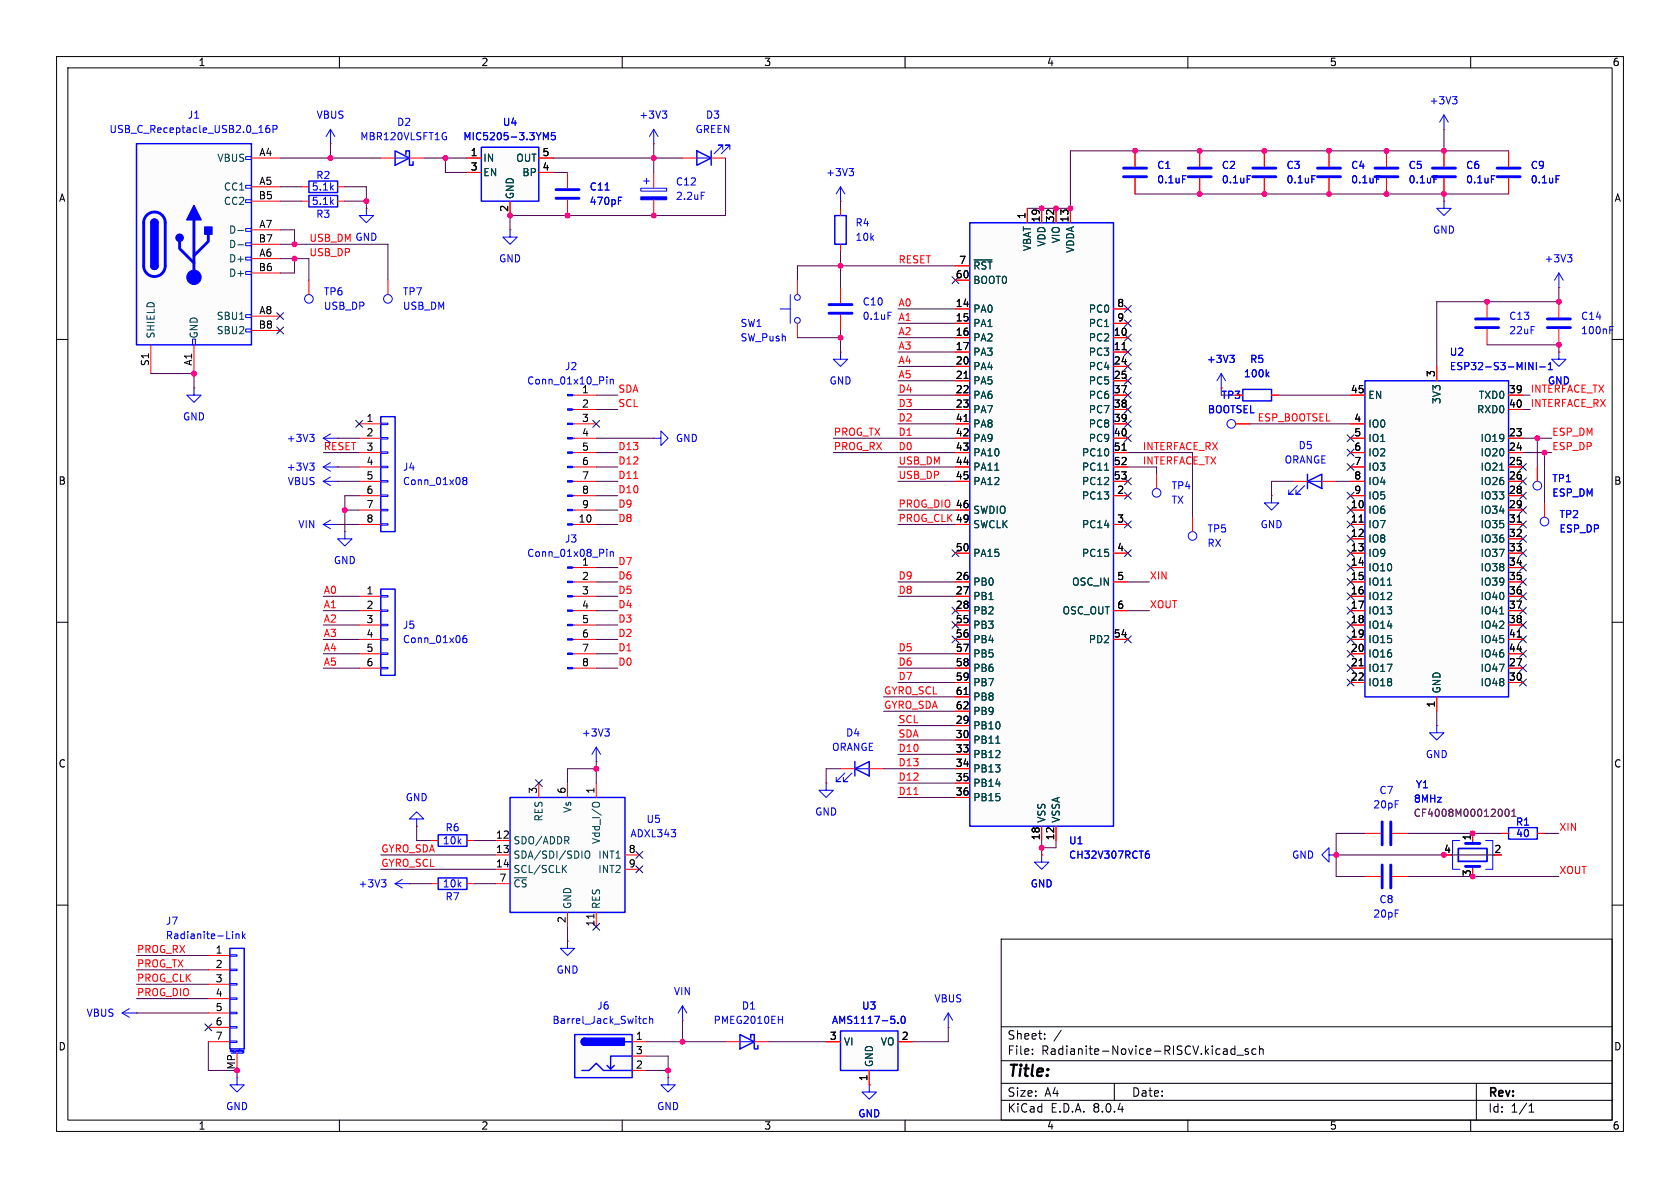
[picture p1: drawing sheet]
<svg xmlns="http://www.w3.org/2000/svg" width="297mm" height="210mm" viewBox="0 0 297 210" stroke-linecap="round" stroke-linejoin="round" font-family="sans-serif">
<defs><g id="words">
<text font-size="2.8" x="178" y="190.9">Title:</text>
<g font-size="2.1">
<text x="178" y="184">Sheet:</text>
<text x="178" y="186.7">File:</text>
<text x="184.1" y="186.7">Radianite-Novice-RISCV.kicad_sch</text>
<text x="178" y="196.9">KiCad</text>
<text x="178" y="194.1">Size:</text>
<text x="184.7" y="194.1">A4</text>
<text x="185.7" y="196.9">E.D.A.</text>
<text x="193.3" y="196.9">8.0.4</text>
<text x="200" y="194.1">Date:</text>
<text x="263" y="194.3">Rev:</text>
<text x="263" y="196.9">Id:</text>
<text x="267.1" y="196.9">1/1</text>
</g>
<g font-size="1.8">
<text x="35" y="11.9">1</text>
<text x="85" y="11.9">2</text>
<text x="135" y="11.9">3</text>
<text x="185" y="11.9">4</text>
<text x="235" y="11.9">5</text>
<text x="285" y="11.9">6</text>
<text x="45.7" y="27.7">A4</text>
<text x="83.1" y="27.7">1</text>
<text x="95.8" y="27.7">5</text>
<text x="10.3" y="35.9">A</text>
<text x="45.6" y="35.3">B5</text>
<text x="45.7" y="32.8">A5</text>
<text x="83.1" y="30.2">3</text>
<text x="95.8" y="30.2">4</text>
<text x="285.3" y="35.9">A</text>
<text x="45.7" y="40.4">A7</text>
<text x="89.9" y="37.5" transform="rotate(-90 89.9 37.5)">2</text>
<text x="181.4" y="38.8" transform="rotate(-90 181.4 38.8)">1</text>
<text x="183.9" y="39.4" transform="rotate(-90 183.9 39.4)">19</text>
<text x="186.4" y="39.4" transform="rotate(-90 186.4 39.4)">32</text>
<text x="189" y="39.4" transform="rotate(-90 189 39.4)">13</text>
<text x="45.6" y="42.9">B7</text>
<text x="45.7" y="45.5">A6</text>
<text x="169.5" y="46.7">7</text>
<text x="45.6" y="48">B6</text>
<text x="168.9" y="49.3">60</text>
<text x="45.6" y="58.2">B8</text>
<text x="45.7" y="55.6">A8</text>
<text x="168.9" y="54.4">14</text>
<text x="168.9" y="56.9">15</text>
<text x="168.9" y="59.4">16</text>
<text x="196.8" y="59.4">10</text>
<text x="197.4" y="54.4">8</text>
<text x="197.4" y="56.9">9</text>
<text x="26.4" y="64.8" transform="rotate(-90 26.4 64.8)">S1</text>
<text x="34" y="64.8" transform="rotate(-90 34 64.8)">A1</text>
<text x="168.9" y="62">17</text>
<text x="168.9" y="64.5">20</text>
<text x="196.8" y="62">11</text>
<text x="196.8" y="64.5">24</text>
<text x="168.9" y="67.1">21</text>
<text x="168.9" y="69.6">22</text>
<text x="196.8" y="67.1">25</text>
<text x="196.8" y="69.6">37</text>
<text x="238.7" y="69.6">45</text>
<text x="253.7" y="66.7" transform="rotate(-90 253.7 66.7)">3</text>
<text x="266.7" y="69.6">39</text>
<text x="64.7" y="74.7">1</text>
<text x="64.7" y="77.2">2</text>
<text x="102.8" y="72.1">2</text>
<text x="102.8" y="74.7">3</text>
<text x="102.8" y="77.2">4</text>
<text x="168.9" y="72.1">23</text>
<text x="168.9" y="74.7">41</text>
<text x="168.9" y="77.2">42</text>
<text x="196.8" y="72.1">38</text>
<text x="196.8" y="74.7">39</text>
<text x="196.8" y="77.2">40</text>
<text x="239.3" y="74.7">4</text>
<text x="239.3" y="77.2">5</text>
<text x="266.7" y="77.2">23</text>
<text x="266.7" y="72.1">40</text>
<text x="64.7" y="79.8">3</text>
<text x="64.7" y="82.3">4</text>
<text x="102.8" y="79.8">5</text>
<text x="102.8" y="82.3">6</text>
<text x="168.9" y="79.8">43</text>
<text x="168.9" y="82.3">44</text>
<text x="196.8" y="79.8">51</text>
<text x="196.8" y="82.3">52</text>
<text x="239.3" y="79.8">6</text>
<text x="239.3" y="82.3">7</text>
<text x="266.7" y="79.8">24</text>
<text x="266.7" y="82.3">25</text>
<text x="10.3" y="85.9">B</text>
<text x="64.7" y="84.8">5</text>
<text x="64.7" y="87.4">6</text>
<text x="64.7" y="89.9">7</text>
<text x="102.8" y="84.8">7</text>
<text x="102.8" y="87.4">8</text>
<text x="102.8" y="89.9">9</text>
<text x="168.9" y="84.8">45</text>
<text x="168.9" y="89.9">46</text>
<text x="196.8" y="84.8">53</text>
<text x="197.4" y="87.4">2</text>
<text x="238.7" y="89.9">10</text>
<text x="239.3" y="84.8">8</text>
<text x="239.3" y="87.4">9</text>
<text x="266.7" y="84.8">26</text>
<text x="266.7" y="87.4">28</text>
<text x="266.7" y="89.9">29</text>
<text x="285.3" y="85.9">B</text>
<text x="64.7" y="92.5">8</text>
<text x="102.2" y="92.5">10</text>
<text x="168.9" y="92.5">49</text>
<text x="197.4" y="92.5">3</text>
<text x="238.7" y="92.5">11</text>
<text x="238.7" y="95">12</text>
<text x="266.7" y="92.5">31</text>
<text x="266.7" y="95">32</text>
<text x="168.9" y="97.5">50</text>
<text x="197.4" y="97.5">4</text>
<text x="238.7" y="97.5">13</text>
<text x="238.7" y="100.1">14</text>
<text x="266.7" y="97.5">33</text>
<text x="266.7" y="100.1">34</text>
<text x="64.7" y="105.2">1</text>
<text x="64.7" y="107.7">2</text>
<text x="102.8" y="102.6">2</text>
<text x="102.8" y="105.2">3</text>
<text x="102.8" y="107.7">4</text>
<text x="168.9" y="102.6">26</text>
<text x="168.9" y="105.2">27</text>
<text x="168.9" y="107.7">28</text>
<text x="197.4" y="102.6">5</text>
<text x="197.4" y="107.7">6</text>
<text x="238.7" y="102.6">15</text>
<text x="238.7" y="105.2">16</text>
<text x="238.7" y="107.7">17</text>
<text x="266.7" y="102.6">35</text>
<text x="266.7" y="105.2">36</text>
<text x="266.7" y="107.7">37</text>
<text x="64.7" y="110.2">3</text>
<text x="64.7" y="112.8">4</text>
<text x="102.8" y="110.2">5</text>
<text x="102.8" y="112.8">6</text>
<text x="168.9" y="110.2">55</text>
<text x="168.9" y="112.8">56</text>
<text x="196.8" y="112.8">54</text>
<text x="238.7" y="110.2">18</text>
<text x="238.7" y="112.8">19</text>
<text x="266.7" y="110.2">38</text>
<text x="266.7" y="112.8">41</text>
<text x="64.7" y="115.3">5</text>
<text x="64.7" y="117.9">6</text>
<text x="102.8" y="115.3">7</text>
<text x="102.8" y="117.9">8</text>
<text x="168.9" y="115.3">57</text>
<text x="168.9" y="117.9">58</text>
<text x="238.7" y="115.3">20</text>
<text x="238.7" y="117.9">21</text>
<text x="266.7" y="117.9">27</text>
<text x="266.7" y="115.3">44</text>
<text x="168.9" y="120.4">59</text>
<text x="168.9" y="122.9">61</text>
<text x="168.9" y="125.5">62</text>
<text x="238.7" y="120.4">22</text>
<text x="253.7" y="125.2" transform="rotate(-90 253.7 125.2)">1</text>
<text x="266.7" y="120.4">30</text>
<text x="168.9" y="128">29</text>
<text x="168.9" y="130.6">30</text>
<text x="10.3" y="135.9">C</text>
<text x="168.9" y="133.1">33</text>
<text x="168.9" y="135.6">34</text>
<text x="285.3" y="135.9">C</text>
<text x="95" y="140.4" transform="rotate(-90 95 140.4)">3</text>
<text x="100.1" y="140.4" transform="rotate(-90 100.1 140.4)">6</text>
<text x="105.2" y="140.4" transform="rotate(-90 105.2 140.4)">1</text>
<text x="168.9" y="138.2">35</text>
<text x="168.9" y="140.7">36</text>
<text x="87.6" y="148.3">12</text>
<text x="183.9" y="148.6" transform="rotate(-90 183.9 148.6)">18</text>
<text x="186.4" y="148.6" transform="rotate(-90 186.4 148.6)">12</text>
<text x="260.1" y="148.7" transform="rotate(-90 260.1 148.7)">1</text>
<text x="87.6" y="150.9">13</text>
<text x="87.6" y="153.4">14</text>
<text x="88.2" y="156">7</text>
<text x="111.1" y="150.9">8</text>
<text x="111.1" y="153.4">9</text>
<text x="255.2" y="150.9">4</text>
<text x="260.1" y="155" transform="rotate(-90 260.1 155)">3</text>
<text x="264.1" y="150.9">2</text>
<text x="100.1" y="163.3" transform="rotate(-90 100.1 163.3)">2</text>
<text x="105.2" y="163.9" transform="rotate(-90 105.2 163.9)">11</text>
<text x="38" y="168.7">1</text>
<text x="38" y="171.2">2</text>
<text x="38" y="173.7">3</text>
<text x="38" y="176.3">4</text>
<text x="38" y="178.8">5</text>
<text x="10.3" y="185.9">D</text>
<text x="38" y="181.4">6</text>
<text x="38" y="183.9">7</text>
<text x="112.3" y="183.9">1</text>
<text x="146.6" y="183.9">3</text>
<text x="159.3" y="183.9">2</text>
<text x="285.3" y="185.9">D</text>
<text x="41.7" y="189.2" transform="rotate(-90 41.7 189.2)">MP</text>
<text x="112.3" y="189">2</text>
<text x="112.3" y="186.4">3</text>
<text x="153.4" y="191.2" transform="rotate(-90 153.4 191.2)">1</text>
<text x="35" y="199.9">1</text>
<text x="85" y="199.9">2</text>
<text x="135" y="199.9">3</text>
<text x="185" y="199.9">4</text>
<text x="235" y="199.9">5</text>
<text x="285" y="199.9">6</text>
</g>
<g font-size="1.8" fill="#00f">
<text x="19.3" y="23.7">USB_C_Receptacle_USB2.0_16P</text>
<text x="33.1" y="21.2">J1</text>
<text x="55.9" y="21.2">VBUS</text>
<text x="70.1" y="22.5">D2</text>
<text x="88.8" y="22.5">U4</text>
<text x="112.9" y="21.2">+3V3</text>
<text x="122.9" y="23.7">GREEN</text>
<text x="124.7" y="21.2">D3</text>
<text x="252.6" y="18.6">+3V3</text>
<text x="63.6" y="25">MBR120VLSFT1G</text>
<text x="81.8" y="25">MIC5205-3.3YM5</text>
<text x="55" y="33.9">5.1k</text>
<text x="55.8" y="31.9">R2</text>
<text x="104.1" y="33.9">C11</text>
<text x="119.4" y="33">C12</text>
<text x="119.4" y="35.5">2.2uF</text>
<text x="145.9" y="31.3">+3V3</text>
<text x="204.5" y="30.1">C1</text>
<text x="204.5" y="32.6">0.1uF</text>
<text x="215.9" y="30.1">C2</text>
<text x="215.9" y="32.6">0.1uF</text>
<text x="227.3" y="30.1">C3</text>
<text x="227.3" y="32.6">0.1uF</text>
<text x="238.8" y="30.1">C4</text>
<text x="238.8" y="32.6">0.1uF</text>
<text x="248.9" y="30.1">C5</text>
<text x="248.9" y="32.6">0.1uF</text>
<text x="259.1" y="30.1">C6</text>
<text x="259.1" y="32.6">0.1uF</text>
<text x="270.5" y="30.1">C9</text>
<text x="270.5" y="32.6">0.1uF</text>
<text x="55" y="36.4">5.1k</text>
<text x="55.8" y="38.7">R3</text>
<text x="104.1" y="36.4">470pF</text>
<text x="151.1" y="40.2">R4</text>
<text x="253.2" y="41.5">GND</text>
<text x="88.1" y="46.6">GND</text>
<text x="151.1" y="42.8">10k</text>
<text x="272.9" y="46.6">+3V3</text>
<text x="57.2" y="52.4">TP6</text>
<text x="71.1" y="52.4">TP7</text>
<text x="57.2" y="55">USB_DP</text>
<text x="71.1" y="55">USB_DM</text>
<text x="130.8" y="58">SW1</text>
<text x="152.4" y="54.2">C10</text>
<text x="152.4" y="56.7">0.1uF</text>
<text x="266.7" y="56.7">C13</text>
<text x="266.7" y="59.3">22uF</text>
<text x="279.4" y="56.7">C14</text>
<text x="279.4" y="59.3">100nF</text>
<text x="99.8" y="65.6">J2</text>
<text x="130.8" y="60.6">SW_Push</text>
<text x="213.3" y="64.4">+3V3</text>
<text x="220.9" y="64.4">R5</text>
<text x="256.2" y="63.1">U2</text>
<text x="256.2" y="65.6">ESP32-S3-MINI-1</text>
<text x="93.1" y="68.2">Conn_01x10_Pin</text>
<text x="102.8" y="69.6">1</text>
<text x="146.6" y="68.2">GND</text>
<text x="215.9" y="70.7">TP3</text>
<text x="219.8" y="66.9">100k</text>
<text x="273.6" y="68.2">GND</text>
<text x="32.3" y="74.5">GND</text>
<text x="213.4" y="73.3">BOOTSEL</text>
<text x="50.6" y="78.3">+3V3</text>
<text x="50.6" y="83.4">+3V3</text>
<text x="71.1" y="83.4">J4</text>
<text x="119.4" y="78.3">GND</text>
<text x="227" y="82.1">ORANGE</text>
<text x="229.5" y="79.6">D5</text>
<text x="50.8" y="86">VBUS</text>
<text x="71.1" y="86">Conn_01x08</text>
<text x="207" y="86.7">TP4</text>
<text x="207" y="89.3">TX</text>
<text x="274.3" y="85.4">TP1</text>
<text x="274.3" y="88">ESP_DM</text>
<text x="52.6" y="93.6">VIN</text>
<text x="213.4" y="94.3">TP5</text>
<text x="222.8" y="93.6">GND</text>
<text x="275.6" y="91.8">TP2</text>
<text x="275.6" y="94.3">ESP_DP</text>
<text x="58.9" y="99.9">GND</text>
<text x="93.1" y="98.7">Conn_01x08_Pin</text>
<text x="99.8" y="96.1">J3</text>
<text x="102.8" y="100.1">1</text>
<text x="213.4" y="96.9">RX</text>
<text x="71.1" y="111.4">J5</text>
<text x="71.1" y="113.9">Conn_01x06</text>
<text x="102.8" y="130.4">+3V3</text>
<text x="149.5" y="130.4">D4</text>
<text x="147" y="132.9">ORANGE</text>
<text x="252" y="134.2">GND</text>
<text x="71.6" y="141.8">GND</text>
<text x="242.7" y="143.1">20pF</text>
<text x="243.8" y="140.6">C7</text>
<text x="249.9" y="142.1">8MHz</text>
<text x="250.2" y="139.5">Y1</text>
<text x="78.2" y="149.5">10k</text>
<text x="78.7" y="147.2">R6</text>
<text x="111.4" y="148.2">ADXL343</text>
<text x="114.2" y="145.7">U5</text>
<text x="144" y="144.4">GND</text>
<text x="188.9" y="149.5">U1</text>
<text x="267.9" y="146.2">R1</text>
<text x="267.9" y="148.2">40</text>
<text x="188.9" y="152">CH32V307RCT6</text>
<text x="228.3" y="152">GND</text>
<text x="63.3" y="157.1">+3V3</text>
<text x="78.2" y="157.1">10k</text>
<text x="78.7" y="159.4">R7</text>
<text x="182.1" y="157.1">GND</text>
<text x="243.8" y="159.9">C8</text>
<text x="29.2" y="163.7">J7</text>
<text x="29.2" y="166.2">Radianite-Link</text>
<text x="242.7" y="162.4">20pF</text>
<text x="98.3" y="172.3">GND</text>
<text x="15.2" y="179.9">VBUS</text>
<text x="105.5" y="178.7">J6</text>
<text x="119" y="176.1">VIN</text>
<text x="131.1" y="178.7">D1</text>
<text x="152.3" y="178.7">U3</text>
<text x="165.1" y="177.4">VBUS</text>
<text x="97.6" y="181.2">Barrel_Jack_Switch</text>
<text x="126.1" y="181.2">PMEG2010EH</text>
<text x="147" y="181.2">AMS1117-5.0</text>
<text x="39.9" y="196.4">GND</text>
<text x="116.1" y="196.4">GND</text>
<text x="151.6" y="197.7">GND</text>
</g>
<g font-size="1.8" fill="#004848">
<text x="38.3" y="28.8">VBUS</text>
<text x="85.3" y="28.8">IN</text>
<text x="91.2" y="28.8">OUT</text>
<text x="39.5" y="33.9">CC1</text>
<text x="85.3" y="31.3">EN</text>
<text x="91" y="35.3" transform="rotate(-90 91 35.3)">GND</text>
<text x="92.3" y="31.3">BP</text>
<text x="39.5" y="36.4">CC2</text>
<text x="40.4" y="41.5">D-</text>
<text x="40.4" y="46.6">D+</text>
<text x="40.4" y="44">D-</text>
<text x="172" y="47.9">~{RST}</text>
<text x="182.5" y="44.5" transform="rotate(-90 182.5 44.5)">VBAT</text>
<text x="185" y="43.7" transform="rotate(-90 185 43.7)">VDD</text>
<text x="187.6" y="43.1" transform="rotate(-90 187.6 43.1)">VIO</text>
<text x="190.1" y="44.8" transform="rotate(-90 190.1 44.8)">VDDA</text>
<text x="40.4" y="49.1">D+</text>
<text x="172" y="50.4">BOOT0</text>
<text x="27.5" y="59.9" transform="rotate(-90 27.5 59.9)">SHIELD</text>
<text x="35.2" y="59.9" transform="rotate(-90 35.2 59.9)">GND</text>
<text x="38.2" y="56.7">SBU1</text>
<text x="38.2" y="59.3">SBU2</text>
<text x="172" y="55.5">PA0</text>
<text x="172" y="58">PA1</text>
<text x="192.4" y="55.5">PC0</text>
<text x="192.4" y="58">PC1</text>
<text x="172" y="60.6">PA2</text>
<text x="172" y="63.1">PA3</text>
<text x="172" y="65.6">PA4</text>
<text x="192.4" y="60.6">PC2</text>
<text x="192.4" y="63.1">PC3</text>
<text x="192.4" y="65.6">PC4</text>
<text x="172" y="68.2">PA5</text>
<text x="172" y="70.7">PA6</text>
<text x="192.4" y="68.2">PC5</text>
<text x="192.4" y="70.7">PC6</text>
<text x="241.8" y="70.7">EN</text>
<text x="254.9" y="71.5" transform="rotate(-90 254.9 71.5)">3V3</text>
<text x="261.3" y="70.7">TXD0</text>
<text x="172" y="73.3">PA7</text>
<text x="172" y="75.8">PA8</text>
<text x="192.4" y="73.3">PC7</text>
<text x="192.4" y="75.8">PC8</text>
<text x="241.8" y="75.8">IO0</text>
<text x="261" y="73.3">RXD0</text>
<text x="172" y="78.3">PA9</text>
<text x="172" y="80.9">PA10</text>
<text x="172" y="83.4">PA11</text>
<text x="191.2" y="80.9">PC10</text>
<text x="191.2" y="83.4">PC11</text>
<text x="192.4" y="78.3">PC9</text>
<text x="241.8" y="78.3">IO1</text>
<text x="241.8" y="80.9">IO2</text>
<text x="241.8" y="83.4">IO3</text>
<text x="261.6" y="78.3">IO19</text>
<text x="261.6" y="80.9">IO20</text>
<text x="261.6" y="83.4">IO21</text>
<text x="172" y="86">PA12</text>
<text x="191.2" y="88.5">PC13</text>
<text x="191.2" y="86">PC12</text>
<text x="241.8" y="86">IO4</text>
<text x="241.8" y="88.5">IO5</text>
<text x="261.6" y="86">IO26</text>
<text x="261.6" y="88.5">IO33</text>
<text x="172" y="91">SWDIO</text>
<text x="172" y="93.6">SWCLK</text>
<text x="191.2" y="93.6">PC14</text>
<text x="241.8" y="91">IO6</text>
<text x="241.8" y="93.6">IO7</text>
<text x="261.6" y="91">IO34</text>
<text x="261.6" y="93.6">IO35</text>
<text x="172" y="98.7">PA15</text>
<text x="191.2" y="98.7">PC15</text>
<text x="241.8" y="96.1">IO8</text>
<text x="241.8" y="98.7">IO9</text>
<text x="241.8" y="101.2">IO10</text>
<text x="261.6" y="96.1">IO36</text>
<text x="261.6" y="98.7">IO37</text>
<text x="261.6" y="101.2">IO38</text>
<text x="172" y="103.7">PB0</text>
<text x="172" y="106.3">PB1</text>
<text x="189.4" y="103.7">OSC_IN</text>
<text x="241.8" y="103.7">IO11</text>
<text x="241.8" y="106.3">IO12</text>
<text x="261.6" y="103.7">IO39</text>
<text x="261.6" y="106.3">IO40</text>
<text x="172" y="108.8">PB2</text>
<text x="172" y="111.4">PB3</text>
<text x="172" y="113.9">PB4</text>
<text x="187.7" y="108.8">OSC_OUT</text>
<text x="192.4" y="113.9">PD2</text>
<text x="241.8" y="108.8">IO13</text>
<text x="241.8" y="111.4">IO14</text>
<text x="241.8" y="113.9">IO15</text>
<text x="261.6" y="108.8">IO41</text>
<text x="261.6" y="111.4">IO42</text>
<text x="261.6" y="113.9">IO45</text>
<text x="172" y="116.4">PB5</text>
<text x="172" y="119">PB6</text>
<text x="241.8" y="116.4">IO16</text>
<text x="241.8" y="119">IO17</text>
<text x="261.6" y="119">IO47</text>
<text x="261.6" y="116.4">IO46</text>
<text x="172" y="121.5">PB7</text>
<text x="172" y="124.1">PB8</text>
<text x="241.8" y="121.5">IO18</text>
<text x="254.9" y="122.7" transform="rotate(-90 254.9 122.7)">GND</text>
<text x="261.6" y="121.5">IO48</text>
<text x="172" y="129.1">PB10</text>
<text x="172" y="131.7">PB11</text>
<text x="172" y="126.6">PB9</text>
<text x="172" y="134.2">PB12</text>
<text x="172" y="136.8">PB13</text>
<text x="101.2" y="143.8" transform="rotate(-90 101.2 143.8)">Vs</text>
<text x="172" y="139.3">PB14</text>
<text x="172" y="141.8">PB15</text>
<text x="90.7" y="149.5">SDO/ADDR</text>
<text x="96.1" y="145.3" transform="rotate(-90 96.1 145.3)">RES</text>
<text x="106.3" y="149.3" transform="rotate(-90 106.3 149.3)">Vdd_I/O</text>
<text x="185" y="145.5" transform="rotate(-90 185 145.5)">VSS</text>
<text x="187.6" y="145.5" transform="rotate(-90 187.6 145.5)">VSSA</text>
<text x="90.7" y="152">SDA/SDI/SDIO</text>
<text x="90.7" y="154.5">SCL/SCLK</text>
<text x="105.7" y="152">INT1</text>
<text x="105.7" y="154.5">INT2</text>
<text x="90.7" y="157.1">~{CS}</text>
<text x="101.2" y="160.8" transform="rotate(-90 101.2 160.8)">GND</text>
<text x="106.3" y="160.8" transform="rotate(-90 106.3 160.8)">RES</text>
<text x="149.1" y="185">VI</text>
<text x="155.6" y="185">VO</text>
<text x="154.5" y="188.7" transform="rotate(-90 154.5 188.7)">GND</text>
</g>
<g font-size="1.8" fill="#f00">
<text x="54.6" y="42.8">USB_DM GND</text>
<text x="54.6" y="45.4">USB_DP</text>
<text x="158.7" y="46.6">RESET</text>
<text x="158.7" y="54.3">A0</text>
<text x="158.7" y="56.8">A1</text>
<text x="158.7" y="59.3">A2</text>
<text x="158.7" y="64.4">A4</text>
<text x="158.7" y="61.9">A3</text>
<text x="109.2" y="69.5">SDA</text>
<text x="158.7" y="69.5">D4</text>
<text x="158.7" y="67">A5</text>
<text x="270.5" y="69.5">INTERFACE_TX</text>
<text x="109.2" y="72">SCL</text>
<text x="147.3" y="77.1">PROG_TX</text>
<text x="158.7" y="77.1">D1</text>
<text x="158.7" y="74.6">D2</text>
<text x="158.7" y="72">D3</text>
<text x="222.2" y="74.6">ESP_BOOTSEL</text>
<text x="270.5" y="72">INTERFACE_RX</text>
<text x="274.3" y="77.1">ESP_DM</text>
<text x="57.1" y="79.7">RESET</text>
<text x="109.2" y="79.7">D13</text>
<text x="109.2" y="82.2">D12</text>
<text x="147.3" y="79.7">PROG_RX</text>
<text x="158.7" y="79.7">D0</text>
<text x="158.7" y="82.2">USB_DM</text>
<text x="201.9" y="82.2">INTERFACE_TX</text>
<text x="201.9" y="79.7">INTERFACE_RX</text>
<text x="274.3" y="79.7">ESP_DP</text>
<text x="109.2" y="84.7">D11</text>
<text x="109.2" y="89.8">D9</text>
<text x="109.2" y="87.3">D10</text>
<text x="158.7" y="89.8">PROG_DIO 46</text>
<text x="158.7" y="84.7">USB_DP</text>
<text x="109.2" y="92.4">D8</text>
<text x="158.7" y="92.4">PROG_CLK 49</text>
<text x="109.2" y="100">D7</text>
<text x="57.1" y="107.6">A1</text>
<text x="57.1" y="105.1">A0</text>
<text x="109.2" y="102.5">D6</text>
<text x="109.2" y="107.6">D4</text>
<text x="109.2" y="105.1">D5</text>
<text x="158.7" y="105.1">D8</text>
<text x="158.7" y="102.5">D9</text>
<text x="203.2" y="102.5">XIN</text>
<text x="203.2" y="107.6">XOUT</text>
<text x="57.1" y="112.7">A3</text>
<text x="57.1" y="110.1">A2</text>
<text x="109.2" y="112.7">D2</text>
<text x="109.2" y="110.1">D3</text>
<text x="57.1" y="117.8">A5</text>
<text x="57.1" y="115.2">A4</text>
<text x="109.2" y="115.2">D1</text>
<text x="109.2" y="117.8">D0</text>
<text x="158.7" y="117.8">D6</text>
<text x="158.7" y="115.2">D5</text>
<text x="156.2" y="125.4">GYRO_SDA</text>
<text x="156.2" y="122.8">GYRO_SCL</text>
<text x="158.7" y="120.3">D7</text>
<text x="158.7" y="130.5">SDA</text>
<text x="158.7" y="127.9">SCL</text>
<text x="158.7" y="135.5">D13</text>
<text x="158.7" y="133">D10</text>
<text x="158.7" y="140.6">D11</text>
<text x="158.7" y="138.1">D12</text>
<text x="275.6" y="147">XIN</text>
<text x="67.3" y="153.3">GYRO_SCL</text>
<text x="67.3" y="150.8">GYRO_SDA</text>
<text x="275.6" y="154.6">XOUT</text>
<text x="24.1" y="168.6">PROG_RX</text>
<text x="24.1" y="171.1">PROG_TX</text>
<text x="24.1" y="173.6">PROG_CLK</text>
<text x="24.1" y="176.2">PROG_DIO</text>
</g>
<text font-size="1.8" fill="#840084" x="249.8" y="144.6">CF4008M00012001</text>
<text font-size=".5" fill="#00f" x="40.4" y="186.2">Mounting</text>
</g></defs>
<g fill="none" stroke="#000" stroke-width=".18">
<path d="M10 10h277v190h-277zM12 12h273v186h-273zM60 10v2M110 10v2M160 10v2M210 10v2M260 10v2M10 60h2M285 60h2M10 110h2M285 110h2M10 160h2"/>
<path d="M285 160h2M177 166h108v32h-108zM60 198v2M110 198v2M160 198v2M177 194.5h108M177 191.5h108M177 187.5h108M177 181.5h108M182.5 186.3v.1M182.5 185.5v.1M184.7 183.6v.1"/>
<path d="M184.7 182.8v.1M187.6 182.1l-1.3 2M197 191.5v3M210 198v2M218.3 184.9v1.5M218.3 185.5l-.4-.1-.3 .3v.4l.1 .2h.6M218.7 186.5h1.1M220.7 185.5l-.4-.1-.2 .2 .1 .2 .5 .2v.3h-.6M222 185.5l-.4-.1-.3 .3v.4l.2 .2h.5M222.7 185.5l.2-.1 .3 .1 .1 .9M222.7 184.9v1.5M260 198v2"/>
<path d="M261 191.5v6.5M270.3 196.6h.9M270.3 195.5l.4-.4v1.5"/>
</g>
<path d="M260.9 57.9h4M260.9 56.4h4" fill="none" stroke="#00f" stroke-width=".51"/>
<path d="M67.3 27.9h2.5M72.4 27.9h2.5M262.9 53.3v2.8M262.9 58.2v2.8" fill="none" stroke="#f00" stroke-width=".18"/>
<path d="M69.8 27.9h2.6M78.7 24.2h.2v.4l-.2 .1M78.8 23.4l.1 .1" fill="none" stroke="#00f" stroke-width=".18"/>
<path d="M69.8 26.7l2.6 1.2-2.6 1.3zM71.8 27.3v-.6h.6v2.5h.6v-.6" fill="none" stroke="#00f" stroke-width=".25"/>
<path d="M40.6 167.6h2.6v17.8h-2.6z" fill="#fcfcfc"/>
<g fill="none" stroke="#00f" stroke-width=".18">
<path d="M117.1 19.6h.8l-.5 .5M58.4 22.9l-.7 1.2M58.4 22.9v2.5M58.4 22.9l.8 1.2M113.3 33.3h4.6v.5h-4.6zM113.8 32h1M114.3 31.5v1M115.6 22.9l-.8 1.2M115.6 22.9v2.5M115.6 22.9l.7 1.2M117.6 20.1l.3 .3v.3l-.3 .2M123.2 27.9h2.5"/>
<path d="M124 34h.6M127.8 26.4v-.7h-.8h.8l-1.6 1.5M129 26.4v-.7h-.7h.7l-1.5 1.5M215.9 66l-.8 1.3M215.9 66v2.6M215.9 66l.8 1.3M217.4 62.8h.8l-.4 .5M218 63.3l.2 .2v.3l-.2 .3M224 66.1l.3 .5M224.3 65.8l-.4 .5M107.3 97.1v.1M107.3 97.5v.9"/>
<path d="M107.9 97.5v.9M107.9 97.6l.2-.1 .3 .1v.8M101.2 118.1h.4M101.2 115.6h.4M101.2 113h.4M101.2 110.5h.4M101.2 108h.4M101.2 105.4h.4M101.2 102.9h.4M101.2 100.3h.4M105.4 132.1l-.8 1.3M105.4 132.1v2.5"/>
<path d="M105.4 132.1l.8 1.3M106.9 128.8h.8l-.4 .5M107.5 129.3l.2 .3v.3l-.2 .2M149.4 136.7l-1.6 1.5h.8h-.8v-.8M150.6 136.7l-1.5 1.5h.8h-.8v-.8M151.1 135.9h2.6M254 128.3v1.2h1.3l-1.3 1.3-1.3-1.3h1.3M256.5 151.1h.3M258.1 148.6h-1.3v5.1h1.3M260.3 153.2v.5M262.6 148.6h1.3v5.1h-1.3M40.6 178.9h1.3v.3h-1.3z"/>
<path d="M40.6 176.4h1.3v.3h-1.3zM40.6 173.9h1.3v.2h-1.3zM40.6 171.3h1.3v.3h-1.3zM40.6 168.8h1.3v.2h-1.3zM41.1 164.7v.1M41.7 165.1v.8M41.7 165.2l.2-.1h.3l.1 .8M42.9 164.7v1.2M43 165.4l.4 .5M43.4 165.1l-.5 .5M40.6 184h1.3v.3h-1.3zM40.6 181.5h1.3v.2h-1.3z"/>
<path d="M40.7 186v-.4l.1 .3 .2-.3v.4M40.9 186.2h2M42.2 185.6v.3M42.4 185.6h.1M43.1 186l-.2-.1 .1-.2h.1v.3l-.2 .1"/>
<circle cx="217.7" cy="74.9" r=".76"/>
<circle cx="204.5" cy="87.1" r=".76"/>
<circle cx="271.8" cy="85.9" r=".76"/>
<circle cx="273.1" cy="92.2" r=".76"/>
</g>
<path d="M123.2 26.7l2.5 1.2-2.5 1.3zM125.7 26.7v2.5M219.7 68.8h5.1v2.1h-5.1zM151.1 135.9l2.6-1.3v2.6zM151.1 134.6v2.6M40.6 167.6h2.6v17.8h-2.6z" fill="none" stroke="#00f" stroke-width=".25"/>
<g fill="none" stroke="#f00" stroke-width=".18">
<path d="M58.4 25.4h.1M115.6 25.4h.1M115.6 30.5v2.8M115.6 35.3v2.8M120.6 27.9h2.6M125.7 27.9h2.6M215.9 68.6h.1M218.4 74.9h2.6M218.4 69.9h1.3M224.8 69.9h1.3M204.5 83.8v2.6M271.8 82.6v2.5"/>
<path d="M273 88.9v2.5M101.6 100.3h3.8M101.6 102.9h3.8M101.6 105.4h3.8M101.6 108h3.8M101.6 110.5h3.8M101.6 113h3.8M101.6 115.6h3.8M101.6 118.1h3.8M105.4 134.6h.1M148.6 135.9h2.5M153.7 135.9h2.5"/>
<path d="M254 128.3h.1M260.3 147.3v1.3M36.8 168.9h3.8M36.8 171.5h3.8M36.8 174h3.8M36.8 176.5h3.8M36.8 179.1h3.8M36.8 181.6h3.8M36.8 184.2h3.8M41.9 186.2v3"/>
</g>
<g fill="#00f" stroke="#00f" stroke-width=".18">
<path d="M113.3 34.8h4.6v.5h-4.6z"/>
<path d="M100.3 118h.9v.2h-.9z"/>
<path d="M100.3 115.4h.9v.3h-.9z"/>
<path d="M100.3 112.9h.9v.3h-.9z"/>
<path d="M100.3 110.4h.9v.2h-.9z"/>
<path d="M100.3 107.8h.9v.3h-.9z"/>
<path d="M100.3 105.3h.9v.2h-.9z"/>
<path d="M100.3 102.7h.9v.3h-.9z"/>
<path d="M100.3 100.2h.9v.3h-.9z"/>
</g>
<path d="M257.8 150h5.1v2.3h-5.1z" fill="none" stroke="#00f" stroke-width=".3"/>
<path d="M259.1 149.1h2.5M259.1 153.2h2.5" fill="none" stroke="#00f" stroke-width=".51"/>
<path d="M266.2 143.1l.2-.1a.68 .68 0 0 1 .4 .7 .68 .68 0 0 1-.4 .6 .85 .85 0 0 1-.2-1.2zM267.3 144.3h.7M267.3 143.4l.3-.4v1.3" fill="none" stroke="#840084" stroke-width=".18"/>
<path d="M67.3 104.1h2.5v15.3h-2.5z" fill="#fcfcfc"/>
<path d="M67.3 118h1.3v.2h-1.3zM67.3 115.4h1.3v.3h-1.3zM67.3 112.9h1.3v.3h-1.3zM67.3 110.4h1.3v.2h-1.3zM67.3 107.8h1.3v.3h-1.3zM67.3 105.3h1.3v.2h-1.3zM82.4 112.3l-.3 .1a.86 .86 0 0 0 0 1.2l.4-.1v-.4l-.2-.3-.4 .1-.1 .2M67.4 155.5h.8l-.4 .5M68 156l.2 .2v.3l-.2 .3M69.8 156.2l1.3 .8M69.8 156.2h2.6M71.1 155.4l-1.3 .8" fill="none" stroke="#00f" stroke-width=".18"/>
<path d="M67.3 104.1h2.5v15.3h-2.5z" fill="none" stroke="#00f" stroke-width=".25"/>
<path d="M63.5 105.4h3.8M63.5 108h3.8M63.5 110.5h3.8M63.5 113h3.8M63.5 115.6h3.8M63.5 118.1h3.8M72.4 156.2h.1" fill="none" stroke="#f00" stroke-width=".18"/>
<path d="M24.1 25.4h20.3v35.6h-20.3z" fill="#fcfcfc"/>
<g fill="none" stroke="#00f" stroke-width=".18">
<path d="M43.4 35.3h1v.5h-1zM43.4 32.8h1v.5h-1zM43.4 27.7h1v.5h-1zM47.6 22.2h-.4a.86 .86 0 0 0 0 1.2l.5-.1v-.4l-.2-.2h-.4l-.1 .2M48.3 22.8h.6l.1-.2-.1-.3-.6-.1v1.2M64.8 36.8v1.3h1.2l-1.2 1.3-1.3-1.3h1.3M34 59.9h.5v1.1h-.5zM43.4 58.2h1v.5h-1zM43.4 55.6h1v.5h-1zM43.4 48h1v.5h-1zM43.4 45.5h1v.5h-1zM43.4 42.9h1v.5h-1z"/>
<path d="M43.4 40.4h1v.5h-1zM157 55.2h.6M34.3 68.6v1.3h1.3l-1.3 1.2-1.3-1.2h1.3M54.7 76.8h.8l-.4 .5M55.3 77.3l.2 .2v.3l-.2 .2M57.1 77.5l1.3 .7M57.1 77.5h2.6M58.4 76.7l-1.3 .8M101.2 77.5h.4M101.2 74.9h.4M101.2 72.4h.4M101.2 69.9h.4"/>
<path d="M107.3 66.6v.1M107.3 67v.9M107.9 67v.9M107.9 67.2l.2-.2 .3 .1v.8M275.6 62.2v1.3h1.3l-1.3 1.3-1.3-1.3h1.3M54.7 81.9h.8l-.4 .4M55.3 82.3l.2 .3v.3l-.2 .2M57.1 85.1h2.6M57.1 85.1l1.3 .8M57.1 82.6l1.3 .7M57.1 82.6h2.6M58.4 84.3l-1.3 .8"/>
<path d="M58.4 81.8l-1.3 .8M101.2 85.1h.4M101.2 82.6h.4M101.2 92.7h.4M101.2 90.2h.4M101.2 87.6h.4M101.2 80h.4M224.8 87.6v1.3h1.3l-1.3 1.3-1.3-1.3h1.3M229.4 85.9l-1.6 1.5h.8h-.8v-.8M230.6 85.9l-1.5 1.5h.8h-.8v-.8M231.1 85.1h2.6M234.9 151.1v-1.2l-1.2 1.2 1.2 1.3v-1.3h1.3"/>
<circle cx="54.6" cy="52.8" r=".76"/>
<circle cx="68.6" cy="52.8" r=".76"/>
<circle cx="210.8" cy="94.7" r=".76"/>
</g>
<path d="M24.1 25.4h20.3v35.6h-20.3zM26.7 39.4a.64 .64 0 0 1 .6-.7 .64 .64 0 0 1 .6 .7M54.6 34.5h5.1v2.1h-5.1zM54.6 32h5.1v2h-5.1zM147.6 38.1h2v5.1h-2zM26.7 47a.64 .64 0 0 0 .6 .6 .64 .64 0 0 0 .6-.6M231.1 85.1l2.6-1.3v2.6zM231.1 83.8v2.6M266.7 146.3h5.1v2h-5.1z" fill="none" stroke="#00f" stroke-width=".25"/>
<path d="M26 38a1.9 1.9 0 0 1 2-.4 1.9 1.9 0 0 1 1.2 1.8v7.6a1.91 1.91 0 0 1-1.9 1.9 1.91 1.91 0 0 1-1.9-1.9v-7.8l.2-.6zM34.3 38.9v10.1M31.7 42.7v1.2l2.6 2.6M36.8 41.4v1.3l-2.5 2.5M146.6 55.4h4M146.6 53.8h4" fill="none" stroke="#00f" stroke-width=".51"/>
<g fill="#00f" stroke="#00f" stroke-width=".25">
<path d="M26.7 47h1.2a.64 .64 0 0 1-.6 .6 .64 .64 0 0 1-.6-.6z"/>
<path d="M26.7 39.4h1.2v7.6h-1.2z"/>
<path d="M26.9 38.9a.64 .64 0 0 1 .6-.1 .64 .64 0 0 1 .4 .6h-1.2z"/>
<path d="M34.3 36.3l1.3 2.6h-2.6z"/>
<path d="M36.2 40.1h1.3v1.3h-1.3z"/>
<circle cx="31.7" cy="42" r=".63"/>
</g>
<g fill="#00f" stroke="#00f" stroke-width=".18">
<path d="M100.3 92.6h.9v.2h-.9z"/>
<path d="M100.3 90h.9v.3h-.9z"/>
<path d="M100.3 87.5h.9v.3h-.9z"/>
<path d="M100.3 85h.9v.2h-.9z"/>
<path d="M100.3 82.4h.9v.3h-.9z"/>
<path d="M100.3 79.9h.9v.2h-.9z"/>
<path d="M100.3 77.3h.9v.3h-.9z"/>
<path d="M100.3 74.8h.9v.3h-.9z"/>
<path d="M100.3 72.3h.9v.2h-.9z"/>
<path d="M100.3 69.7h.9v.3h-.9z"/>
<circle cx="34.3" cy="49" r="1.27"/>
</g>
<g fill="none" stroke="#f00" stroke-width=".18">
<path d="M44.4 27.9h5.1M44.4 33h5.1M44.4 35.6h5.1M53.3 33h1.3M53.3 35.6h1.3M59.7 33h1.3M59.7 35.6h1.3M64.8 36.8h.1M148.6 36.8v1.3M44.4 45.7h5.1M44.4 40.6h5.1M44.4 55.9h5.1"/>
<path d="M44.4 48.3h5.1M44.4 43.2h5.1M44.4 58.4h5.1M54.6 49.5v2.6M68.6 49.5v2.6M148.6 43.2v1.3M148.6 50.8v2.8M148.6 55.6v2.8M26.7 61v5M34.3 68.6h.1M34.3 61v5M59.7 77.5h.1"/>
<path d="M101.6 69.9h3.8M101.6 72.4h3.8M101.6 74.9h3.8M101.6 77.5h3.8M275.6 62.2h.1M59.7 85.1h.1M59.7 82.6h.1M101.6 85.1h3.8M101.6 92.7h3.8M101.6 80h3.8M101.6 82.6h3.8M101.6 87.6h3.8"/>
<path d="M101.6 90.2h3.8M210.8 91.4v2.6M224.8 87.6h.1M228.6 85.1h2.5M233.7 85.1h2.5M236.2 151.1h.1M265.4 147.3h1.3M271.8 147.3h1.2"/>
</g>
<path d="M42.1 40.7h.9M42.1 43.3h.9" fill="none" stroke="#004848" stroke-width=".18"/>
<path d="M241.3 67.3h25.4v55.9h-25.4z" fill="#fcfcfc"/>
<path d="M241.3 67.3h25.4v55.9h-25.4z" fill="none" stroke="#00f" stroke-width=".25"/>
<g fill="none" stroke="#f00" stroke-width=".18">
<path d="M100.3 30.5v2.8M100.3 35.3v2.8M238.8 77.5h2.5M238.8 69.9h2.5M238.8 74.9h2.5M254 64.8v2.5M266.7 77.5h2.5M266.7 69.9h2.5M266.7 72.4h2.5M59.7 92.7h.1M238.8 90.2h2.5M238.8 92.7h2.5"/>
<path d="M238.8 95.3h2.5M238.8 97.8h2.5M238.8 80h2.5M238.8 82.6h2.5M238.8 85.1h2.5M238.8 87.6h2.5M266.7 90.2h2.5M266.7 92.7h2.5M266.7 95.3h2.5M266.7 97.8h2.5M266.7 80h2.5M266.7 82.6h2.5"/>
<path d="M266.7 85.1h2.5M266.7 87.6h2.5M238.8 100.3h2.5M238.8 102.9h2.5M238.8 105.4h2.5M238.8 108h2.5M238.8 110.5h2.5M238.8 113h2.5M238.8 115.6h2.5M238.8 118.1h2.5M266.7 100.3h2.5M266.7 102.9h2.5"/>
<path d="M266.7 105.4h2.5M266.7 108h2.5M266.7 110.5h2.5M266.7 113h2.5M266.7 115.6h2.5M266.7 118.1h2.5M238.8 120.7h2.5M254 123.2v2.5M266.7 120.7h2.5"/>
</g>
<path d="M240.3 92.3h.7M268.2 92.3h.7M240.3 117.7h.7M268.2 112.6h.7" fill="none" stroke="#000" stroke-width=".18"/>
<path d="M265.1 83.1h.7M245.3 103.4h.7M265.1 108.5h.7" fill="none" stroke="#004848" stroke-width=".18"/>
<path d="M107 33.6h.7M109.3 35.5h.5M109.3 34.9h.6M270.3 64.1l.7 1.2v-1.2M271.6 64.1v1.2M272.2 64.9h1M273.7 65.3h.7M273.7 64.4l.4-.3v1.2M57.1 92.7l1.3 .8M57.1 92.7h2.6M58.4 91.9l-1.3 .8" fill="none" stroke="#00f" stroke-width=".18"/>
<path d="M98.3 35.1h4.1M98.3 33.5h4.1" fill="none" stroke="#00f" stroke-width=".51"/>
<path d="M85.1 26h10.1v9.6h-10.1z" fill="#fcfcfc"/>
<path d="M85.1 26h10.1v9.6h-10.1z" fill="none" stroke="#00f" stroke-width=".25"/>
<path d="M82.5 27.9h2.6M82.5 30.5h2.6M90.2 35.6v2.5M95.2 27.9h2.6M95.2 30.5h2.6M90.2 40.6h.1" fill="none" stroke="#f00" stroke-width=".18"/>
<path d="M96.1 23.4l.4 .9 .4-.9v1.3M98.1 23.4h-.6v.6l.1-.1 .5 .1 .1 .2-.1 .4-.2 .1-.4-.1M90.2 40.6v1.3h1.2l-1.2 1.3-1.3-1.3h1.3" fill="none" stroke="#00f" stroke-width=".18"/>
<path d="M67.3 73.7h2.5v20.3h-2.5z" fill="#fcfcfc"/>
<g fill="none" stroke="#00f" stroke-width=".18">
<path d="M148.6 33l-.8 1.3M148.6 33v2.6M148.6 33l.8 1.3M150.1 29.8h.8l-.4 .5M150.6 30.3l.3 .2v.3l-.3 .3M137.9 54.6h1.8M139.7 52.1v5.1M67.3 79.9h1.3v.2h-1.3zM67.3 77.3h1.3v.3h-1.3zM67.3 74.8h1.3v.3h-1.3zM115.6 77.5h1.2v-1.3l1.3 1.3-1.3 1.2v-1.2M61 94v1.3h1.2l-1.2 1.2-1.3-1.2h1.3"/>
<path d="M67.3 92.6h1.3v.2h-1.3zM67.3 90h1.3v.3h-1.3zM67.3 87.5h1.3v.3h-1.3zM67.3 85h1.3v.2h-1.3zM67.3 82.4h1.3v.3h-1.3zM82.1 84.9l-.3-.2 .3-.3h.2l.2 .2-.2 .3M82.1 84.9l-.3 .3 .1 .3 .2 .2h.2l.2-.3v-.2l-.2-.3M82.1 84.9h.2M184.1 151.1v1.3h1.3l-1.3 1.3-1.2-1.3h1.2"/>
<circle cx="141" cy="56.6" r=".51"/>
<circle cx="141" cy="52.6" r=".51"/>
</g>
<path d="M67.3 73.7h2.5v20.3h-2.5z" fill="none" stroke="#00f" stroke-width=".25"/>
<g fill="none" stroke="#f00" stroke-width=".18">
<path d="M148.6 35.6h.1M141 49.5v2.6M141 57.2v2.5M63.5 74.9h3.8M63.5 77.5h3.8M115.6 77.5h.1M61 94h.1M63.5 80h3.8M63.5 82.6h3.8M63.5 85.1h3.8M63.5 87.6h3.8M63.5 90.2h3.8"/>
<path d="M63.5 92.7h3.8M184.1 151.1h.1M241.3 154.9h2.8M241.3 147.3h2.8M246.1 154.9h2.8M246.1 147.3h2.8"/>
</g>
<path d="M244.3 145.3v4.1M244.3 152.9v4.1M245.9 145.3v4.1M245.9 152.9v4.1" fill="none" stroke="#00f" stroke-width=".51"/>
<path d="M90.2 141h20.3v20.3h-20.3z" fill="#fcfcfc"/>
<path d="M90.2 141h20.3v20.3h-20.3z" fill="none" stroke="#00f" stroke-width=".25"/>
<path d="M95.2 138.4v2.6M100.3 138.4v2.6M105.4 138.4v2.6M87.6 148.6h2.6M87.6 151.1h2.6M87.6 153.7h2.6M87.6 156.2h2.6M110.5 151.1h2.5M110.5 153.7h2.5M100.3 161.3v2.5M105.4 161.3v2.5M118.1 190.5h.1" fill="none" stroke="#f00" stroke-width=".18"/>
<path d="M99.6 153.5l.6 .7M100.2 148.6l.4 .6M100.2 153l-.8 .7M100.5 148v.4M103.5 150.6l.2-.2a.43 .43 0 0 1 .6 .5v.4a.42 .42 0 0 1-.5 .4 .42 .42 0 0 1-.4-.4zM104.7 142.4a.43 .43 0 0 1 .4-.6h.5a.43 .43 0 0 1 .4 .6" fill="none" stroke="#004848" stroke-width=".18"/>
<path d="M105 161.6v.7" fill="none" stroke="#000" stroke-width=".18"/>
<path d="M118.1 190.5v1.3h1.3l-1.3 1.2-1.3-1.2h1.3" fill="none" stroke="#00f" stroke-width=".18"/>
<path d="M101.6 182.9h10.2v7.6h-10.2z" fill="#fcfcfc"/>
<path d="M101.6 182.9h10.2v7.6h-10.2zM102.9 189.2h1.2l1.3-1.2 1.3 1.2h5.1M103.4 183.5a.64 .64 0 0 0-.7 .7 .64 .64 0 0 0 .7 .6M108.6 188.3l-.7 .7M110.5 184.2h1.3M111.8 186.7h-3.9v2.3l-.6-.7" fill="none" stroke="#00f" stroke-width=".25"/>
<g fill="#00f" stroke="#00f" stroke-width=".25">
<path d="M102.9 183.7l.5-.2v1.3a.63 .63 0 0 1-.6-.4 .63 .63 0 0 1 .1-.7z"/>
<path d="M103.4 183.5h7v1.3h-7z"/>
</g>
<g fill="none" stroke="#f00" stroke-width=".18">
<path d="M200.7 26.7v2.8M200.7 31.5v2.8M212.1 26.7v2.8M212.1 31.5v2.8M223.5 26.7v2.8M223.5 31.5v2.8M255.3 35.6h.1M255.3 26.7v2.8M255.3 31.5v2.8M266.7 26.7v2.8M266.7 31.5v2.8M275.6 53.3v2.8"/>
<path d="M275.6 58.2v2.8M148.6 62.2h.1M146 138.4h.1M100.3 166.4h.1M111.8 184.2h2.5M111.8 189.2h2.5M111.8 186.7h2.5"/>
</g>
<g fill="none" stroke="#00f" stroke-width=".18">
<path d="M209.1 31.1h.6M220.5 31.1h.6M231.9 31.1h.6M255.3 35.6v1.2h1.2l-1.2 1.3-1.3-1.3h1.3M263.7 31.1h.6M275.1 31.1h.6M284.6 58.3h.4M284.6 57.7h.6M148.6 62.2v1.3h1.3l-1.3 1.3-1.3-1.3h1.3M146 138.4v1.3h1.3l-1.3 1.3-1.2-1.3h1.2M100.3 166.4v1.2h1.3l-1.3 1.3-1.2-1.3h1.2M114.8 179.6v1.3"/>
<path d="M114.3 180.1h-.4l-.2 .2 .1 .6h.5M114.8 180.2l.2-.1h.3l.1 .8"/>
</g>
<path d="M198.6 31.2h4.1M198.6 29.7h4.1M210.1 31.2h4M210.1 29.7h4M221.5 31.2h4.1M221.5 29.7h4.1M253.2 31.2h4.1M253.2 29.7h4.1M264.7 31.2h4M264.7 29.7h4M273.6 57.9h4M273.6 56.4h4" fill="none" stroke="#00f" stroke-width=".51"/>
<path d="M171.4 39.4h25.4v106.7h-25.4z" fill="#fcfcfc"/>
<path d="M171.4 39.4h25.4v106.7h-25.4zM130.8 182.9l2.5 1.3-2.5 1.2zM132.7 183.5v-.6h.6v2.5h.7v-.6" fill="none" stroke="#00f" stroke-width=".25"/>
<g fill="none" stroke="#f00" stroke-width=".18">
<path d="M181.6 36.8v2.6M184.1 36.8v2.6M186.7 36.8v2.6M189.2 36.8v2.6M245.1 26.7v2.8M245.1 31.5v2.8M255.3 22.9h.1M168.9 59.7h2.5M168.9 54.6h2.5M168.9 57.2h2.5M168.9 49.5h2.5M168.9 47h2.5"/>
<path d="M196.8 59.7h2.6M196.8 54.6h2.6M196.8 57.2h2.6M275.6 50.8h.1M168.9 62.2h2.5M168.9 64.8h2.5M168.9 67.3h2.5M168.9 69.9h2.5M168.9 72.4h2.5M168.9 74.9h2.5M168.9 77.5h2.5M196.8 62.2h2.6"/>
<path d="M196.8 64.8h2.6M196.8 67.3h2.6M196.8 69.9h2.6M196.8 72.4h2.6M196.8 74.9h2.6M196.8 77.5h2.6M168.9 92.7h2.5M168.9 97.8h2.5M168.9 80h2.5M168.9 82.6h2.5M168.9 85.1h2.5M168.9 90.2h2.5"/>
<path d="M196.8 87.6h2.6M196.8 92.7h2.6M196.8 97.8h2.6M196.8 80h2.6M196.8 82.6h2.6M196.8 85.1h2.6M168.9 102.9h2.5M168.9 105.4h2.5M168.9 108h2.5M168.9 113h2.5M168.9 110.5h2.5M168.9 115.6h2.5"/>
<path d="M168.9 118.1h2.5M196.8 102.9h2.6M196.8 108h2.6M196.8 113h2.6M168.9 128.3h2.5M168.9 130.8h2.5M168.9 133.4h2.5M168.9 135.9h2.5M168.9 138.4h2.5M168.9 120.7h2.5M168.9 123.2h2.5M168.9 125.7h2.5"/>
<path d="M168.9 141h2.5M184.1 146.1v2.5M186.7 146.1v2.5M120.6 180.3h.1M128.3 184.2h2.5M133.3 184.2h2.6M167.6 181.6h.1"/>
</g>
<path d="M170.4 66.9h.7M170.4 74.5h.7M198.4 61.8h.7M198.4 79.6h.7M170.4 122.8h.7" fill="none" stroke="#000" stroke-width=".18"/>
<path d="M172.2 45.9h3.2M175.9 83.1h.7M195.3 83.1h.7M176 131.4h.8" fill="none" stroke="#004848" stroke-width=".18"/>
<g fill="none" stroke="#00f" stroke-width=".18">
<path d="M256.8 17.1h.8l-.5 .5M257.3 17.6l.3 .2v.3l-.3 .3M253.5 31.1h.6M255.3 20.3l-.8 1.3M255.3 20.3v2.6M255.3 20.3l.7 1.3M275.6 48.3l-.8 1.2M275.6 48.3v2.5M275.6 48.3l.8 1.2M277.1 45h.8l-.4 .5M277.6 45.5l.3 .3v.3l-.3 .2M202.6 151l.4-.1 .2 .3-.1 .4h-.5"/>
<path d="M203.1 150.4l-.4 .2M120.6 177.8l-.7 1.3M120.6 177.8v2.5M120.6 177.8l.8 1.3M138.3 179.6v1.3M167.6 179.1l-.7 1.2M167.6 179.1v2.5M167.6 179.1l.8 1.2M130.8 184.2h2.5M137.6 180.3h.7"/>
</g>
<path d="M243.1 31.2h4M243.1 29.7h4" fill="none" stroke="#00f" stroke-width=".51"/>
<path d="M148.6 182.2h10.1v7h-10.1z" fill="#fcfcfc"/>
<path d="M77.5 155.2h5v2h-5zM77.5 147.6h5v2h-5zM148.6 182.2h10.1v7h-10.1z" fill="none" stroke="#00f" stroke-width=".25"/>
<g fill="none" stroke="#f00" stroke-width=".18">
<path d="M82.5 27.9h2.6M82.5 30.5h2.6M90.2 35.6v2.5M95.2 27.9h2.6M95.2 30.5h2.6M100.3 30.5v2.8M100.3 35.3v2.8M181.6 36.8v2.6M184.1 36.8v2.6M186.7 36.8v2.6M189.2 36.8v2.6M200.7 26.7v2.8"/>
<path d="M200.7 31.5v2.8M212.1 26.7v2.8M212.1 31.5v2.8M223.5 26.7v2.8M223.5 31.5v2.8M234.9 26.7v2.8M234.9 31.5v2.8M245.1 26.7v2.8M245.1 31.5v2.8M255.3 26.7v2.8M255.3 31.5v2.8M266.7 26.7v2.8"/>
<path d="M266.7 31.5v2.8M168.9 59.7h2.5M168.9 54.6h2.5M168.9 57.2h2.5M168.9 49.5h2.5M168.9 47h2.5M196.8 59.7h2.6M196.8 54.6h2.6M196.8 57.2h2.6M168.9 77.5h2.5M168.9 69.9h2.5M168.9 74.9h2.5"/>
<path d="M168.9 72.4h2.5M168.9 62.2h2.5M168.9 64.8h2.5M168.9 67.3h2.5M196.8 77.5h2.6M196.8 69.9h2.6M196.8 74.9h2.6M196.8 72.4h2.6M196.8 62.2h2.6M196.8 64.8h2.6M196.8 67.3h2.6M215.9 68.6h.1"/>
<path d="M218.4 69.9h1.3M218.4 74.9h2.6M224.8 69.9h1.3M238.8 77.5h2.5M238.8 69.9h2.5M238.8 74.9h2.5M254 64.8v2.5M266.7 77.5h2.5M266.7 69.9h2.5M266.7 72.4h2.5M275.6 62.2h.1M112 84.6h.8"/>
<path d="M168.9 90.2h2.5M168.9 92.7h2.5M168.9 97.8h2.5M168.9 80h2.5M168.9 82.6h2.5M168.9 85.1h2.5M196.8 92.7h2.6M196.8 97.8h2.6M196.8 80h2.6M196.8 82.6h2.6M196.8 85.1h2.6M196.8 87.6h2.6"/>
<path d="M238.8 90.2h2.5M238.8 92.7h2.5M238.8 95.3h2.5M238.8 97.8h2.5M238.8 80h2.5M238.8 82.6h2.5M238.8 85.1h2.5M238.8 87.6h2.5M266.7 90.2h2.5M266.7 92.7h2.5M266.7 95.3h2.5M266.7 97.8h2.5"/>
<path d="M266.7 80h2.5M266.7 82.6h2.5M266.7 85.1h2.5M266.7 87.6h2.5M271.8 82.6v2.5M273 88.9v2.5M168.9 102.9h2.5M168.9 105.4h2.5M168.9 108h2.5M168.9 110.5h2.5M168.9 113h2.5M168.9 115.6h2.5"/>
<path d="M168.9 118.1h2.5M196.8 102.9h2.6M196.8 108h2.6M196.8 113h2.6M238.8 100.3h2.5M238.8 102.9h2.5M238.8 105.4h2.5M238.8 108h2.5M238.8 110.5h2.5M238.8 113h2.5M238.8 115.6h2.5M238.8 118.1h2.5"/>
<path d="M266.7 100.3h2.5M266.7 102.9h2.5M266.7 105.4h2.5M266.7 108h2.5M266.7 110.5h2.5M266.7 113h2.5M266.7 115.6h2.5M266.7 118.1h2.5M168.9 120.7h2.5M168.9 128.3h2.5M168.9 130.8h2.5M168.9 133.4h2.5"/>
<path d="M168.9 135.9h2.5M168.9 138.4h2.5M168.9 123.2h2.5M168.9 125.7h2.5M238.8 120.7h2.5M254 123.2v2.5M266.7 120.7h2.5M73.7 146.1h.1M76.2 156.2h1.3M76.2 148.6h1.3M82.5 156.2h1.3M82.5 148.6h1.3"/>
<path d="M161.6 140.5h.7M168.9 141h2.5M184.1 151.1h.1M184.1 146.1v2.5M186.7 146.1v2.5M260.3 147.3v1.3M265.4 147.3h1.3M271.8 147.3h1.2M24.1 179.1h.1M41.9 190.5h.1M146 184.2h2.6M153.7 191.8h.1"/>
<path d="M153.7 189.2v2.6M158.7 184.2h2.6"/>
</g>
<g fill="none" stroke="#00f" stroke-width=".18">
<path d="M96.1 23.4l.4 .9 .4-.9v1.3M98.1 23.4h-.6v.6l.1-.1 .5 .1 .1 .2-.1 .4-.2 .1-.4-.1M107 33.6h.7M109.3 35.5h.5M109.3 34.9h.6M209.1 31.1h.6M220.5 31.1h.6M231.9 31.1h.6M243.3 31.1h.7M253.5 31.1h.6M263.7 31.1h.6M275.1 31.1h.6"/>
<path d="M217.4 62.8h.8l-.4 .5M218 63.3l.2 .2v.3l-.2 .3M224 66.1l.3 .5M224.3 65.8l-.4 .5M270.3 64.1l.7 1.2v-1.2M271.6 64.1v1.2M272.2 64.9h1M273.7 65.3h.7M273.7 64.4l.4-.3v1.2M73.7 144.8h1.2l-1.2-1.3-1.3 1.3h1.3v1.3M202.6 151l.4-.1 .2 .3-.1 .4h-.5M203.1 150.4l-.4 .2"/>
<path d="M21.6 179.1l1.3 .7M21.6 179.1h2.5M22.9 178.3l-1.3 .8M159.4 179.8l.2-.2a.68 .68 0 0 1 .4 .7 .68 .68 0 0 1-.4 .6l-.2-.1-.1-.4zM41.9 190.5v1.3h1.3l-1.3 1.2-1.3-1.2h1.3M153.7 191.8v1.2h1.2l-1.2 1.3-1.3-1.3h1.3M158.7 180.8v.1"/>
</g>
<path d="M232.9 31.2h4.1M232.9 29.7h4.1" fill="none" stroke="#00f" stroke-width=".51"/>
<g fill="none" stroke="#480048" stroke-width=".18">
<path d="M49.5 27.9h17.8M49.5 33h3.8M49.5 35.6h3.8M58.4 25.4v2.5M61 33h3.8v3.8M61 35.6h3.8M74.9 27.9h7.6M78.7 27.9v2.6h3.8M97.8 27.9h22.8M97.8 30.5h2.5M115.6 25.4v5.1M128.3 27.9v10.2h-38.1v2.5"/>
<path d="M148.6 35.6v1.2M200.7 34.3h66M255.3 22.9v3.8M255.3 34.3v1.3M266.7 26.7h-77.5v10.1h-7.6M49.5 40.6h2.6v2.6M49.5 43.2h19.1v6.3M49.5 45.7h5.1v3.8M52.1 45.7v2.6h-2.6M141 59.7h7.6M148.6 44.5v6.3M148.6 58.4v3.8"/>
<path d="M158.7 57.2h10.2M158.7 59.7h10.2M158.7 54.6h10.2M168.9 47h-27.9v2.5M275.6 50.8v2.5h-21.6v11.5M26.7 66h7.6v2.6M59.7 77.5h3.8M105.4 72.4h3.8M105.4 69.9h3.8M105.4 77.5h10.2M147.3 77.5h21.6M158.7 72.4h10.2"/>
<path d="M158.7 69.9h10.2M158.7 74.9h10.2M158.7 67.3h10.2M158.7 64.8h10.2M158.7 62.2h10.2M215.9 68.6v1.3M221 74.9h17.8M226.1 69.9h12.7M262.9 61h12.7v1.2M269.2 72.4h1.3M269.2 69.9h1.3M269.2 77.5h5.1"/>
<path d="M271.8 77.5v5.1M57.1 80h6.4M59.7 85.1h3.8M59.7 82.6h3.8M59.7 92.7h3.8M61 90.2h2.5M63.5 87.6h-2.5v6.4M105.4 80h3.8M105.4 85.1h3.8M105.4 82.6h3.8M105.4 92.7h3.8M105.4 90.2h3.8"/>
<path d="M105.4 87.6h3.8M147.3 80h21.6M158.7 85.1h10.2M158.7 82.6h10.2M158.7 92.7h10.2M158.7 90.2h10.2M199.4 80h11.4v11.4M199.4 82.6h5.1v1.2M228.6 85.1h-3.8v2.5M236.2 85.1h2.6M269.2 80h5.1M273 80v8.9"/>
<path d="M57.1 108h6.4M57.1 105.4h6.4M57.1 110.5h6.4M57.1 113h6.4M57.1 118.1h6.4M57.1 115.6h6.4M105.4 102.9h3.8M105.4 108h3.8M105.4 105.4h3.8M105.4 110.5h3.8M105.4 113h3.8M105.4 118.1h3.8"/>
<path d="M105.4 115.6h3.8M105.4 100.3h3.8M158.7 102.9h10.2M158.7 105.4h10.2M158.7 118.1h10.2M158.7 115.6h10.2M199.4 102.9h3.8M199.4 108h3.8M105.4 135.9h-5.1v2.5M105.4 134.6v3.8M148.6 135.9h-2.6v2.5M156.2 135.9h12.7"/>
<path d="M156.2 125.7h12.7M156.2 123.2h12.7M158.7 138.4h10.2M158.7 128.3h10.2M158.7 130.8h10.2M158.7 133.4h10.2M158.7 120.7h10.2M254 125.7v2.6M67.3 151.1h20.3M67.3 153.7h20.3M72.4 156.2h3.8M73.7 146.1v2.5h2.5"/>
<path d="M83.8 156.2h3.8M83.8 148.6h3.8M158.7 141h10.2M184.1 148.6v2.5M186.7 148.6v1.3h-2.6M236.2 151.1h29.2M241.3 147.3h-5.1v7.6h5.1M248.9 154.9h26.7M248.9 147.3h16.5M273 147.3h2.6M24.1 171.5h12.7M24.1 176.5h12.7"/>
<path d="M24.1 179.1h12.7M24.1 174h12.7M24.1 168.9h12.7M100.3 163.8v2.6M36.8 184.2v5h5.1v1.3M114.3 186.7h3.8v3.8M114.3 189.2h3.8M114.3 184.2h14M120.6 180.3v3.9M135.9 184.2h10.1M167.6 181.6v2.6h-6.3"/>
</g>
<g fill="none" stroke="#000084" stroke-width=".18">
<path d="M48.9 57.8l1.2 1.2M48.9 55.3l1.2 1.2M50.1 57.8l-1.2 1.2M50.1 55.3l-1.2 1.2M168.3 48.9l1.2 1.2M169.5 48.9l-1.2 1.2M198.8 56.5l1.2 1.3M198.8 54l1.2 1.2M198.8 59.1l1.2 1.2M200 56.5l-1.2 1.3M200 54l-1.2 1.2M200 59.1l-1.2 1.2"/>
<path d="M62.9 74.3l1.2 1.2M64.1 74.3l-1.2 1.2M104.8 74.3l1.2 1.2M106 74.3l-1.2 1.2M198.8 61.6l1.2 1.2M198.8 69.2l1.2 1.3M198.8 64.2l1.2 1.2M198.8 74.3l1.2 1.2M198.8 66.7l1.2 1.2M198.8 71.8l1.2 1.2M198.8 76.9l1.2 1.2M200 61.6l-1.2 1.2"/>
<path d="M200 76.9l-1.2 1.2M200 66.7l-1.2 1.2M200 69.2l-1.2 1.3M200 64.2l-1.2 1.2M200 74.3l-1.2 1.2M200 71.8l-1.2 1.2M238.2 76.9l1.2 1.2M238.2 79.4l1.2 1.2M239.4 76.9l-1.2 1.2M239.4 79.4l-1.2 1.2M168.3 97.2l1.2 1.2M169.5 97.2l-1.2 1.2"/>
<path d="M198.8 84.5l1.2 1.2M198.8 97.2l1.2 1.2M198.8 92.1l1.2 1.2M198.8 87l1.2 1.2M200 84.5l-1.2 1.2M200 97.2l-1.2 1.2M200 92.1l-1.2 1.2M200 87l-1.2 1.2M238.2 92.1l1.2 1.2M238.2 87l1.2 1.2M238.2 89.6l1.2 1.2M238.2 81.9l1.2 1.3"/>
<path d="M238.2 94.6l1.2 1.3M238.2 99.7l1.2 1.2M238.2 97.2l1.2 1.2M239.4 92.1l-1.2 1.2M239.4 87l-1.2 1.2M239.4 89.6l-1.2 1.2M239.4 81.9l-1.2 1.3M239.4 94.6l-1.2 1.3M239.4 99.7l-1.2 1.2M239.4 97.2l-1.2 1.2M268.6 81.9l1.2 1.3M268.6 84.5l1.2 1.2"/>
<path d="M268.6 92.1l1.2 1.2M268.6 94.6l1.2 1.3M268.6 89.6l1.2 1.2M268.6 87l1.2 1.2M268.6 97.2l1.2 1.2M268.6 99.7l1.2 1.2M269.8 81.9l-1.2 1.3M269.8 84.5l-1.2 1.2M269.8 92.1l-1.2 1.2M269.8 94.6l-1.2 1.3M269.8 89.6l-1.2 1.2M269.8 87l-1.2 1.2"/>
<path d="M269.8 97.2l-1.2 1.2M269.8 99.7l-1.2 1.2M168.3 109.9l1.2 1.2M168.3 107.3l1.2 1.3M168.3 112.4l1.2 1.2M169.5 109.9l-1.2 1.2M169.5 107.3l-1.2 1.3M169.5 112.4l-1.2 1.2M198.8 112.4l1.2 1.2M200 112.4l-1.2 1.2M238.2 102.3l1.2 1.2M238.2 112.4l1.2 1.2"/>
<path d="M238.2 109.9l1.2 1.2M238.2 115l1.2 1.2M238.2 104.8l1.2 1.2M238.2 107.3l1.2 1.3M238.2 117.5l1.2 1.2M239.4 112.4l-1.2 1.2M239.4 102.3l-1.2 1.2M239.4 109.9l-1.2 1.2M239.4 117.5l-1.2 1.2M239.4 115l-1.2 1.2M239.4 104.8l-1.2 1.2M239.4 107.3l-1.2 1.3"/>
<path d="M268.6 117.5l1.2 1.2M268.6 109.9l1.2 1.2M268.6 104.8l1.2 1.2M268.6 115l1.2 1.2M268.6 107.3l1.2 1.3M268.6 102.3l1.2 1.2M268.6 112.4l1.2 1.2M269.8 117.5l-1.2 1.2M269.8 109.9l-1.2 1.2M269.8 104.8l-1.2 1.2M269.8 115l-1.2 1.2M269.8 107.3l-1.2 1.3"/>
<path d="M269.8 102.3l-1.2 1.2M269.8 112.4l-1.2 1.2M94.6 137.8l1.3 1.2M95.9 137.8l-1.3 1.2M238.2 120l1.2 1.3M239.4 120l-1.2 1.3M268.6 120l1.2 1.3M269.8 120l-1.2 1.3M112.4 150.5l1.2 1.2M112.4 153.1l1.2 1.2M113.6 153.1l-1.2 1.2M113.6 150.5l-1.2 1.2"/>
<path d="M104.8 163.2l1.2 1.2M106 163.2l-1.2 1.2M36.2 181l1.2 1.2M37.4 181l-1.2 1.2"/>
</g>
<path d="M170.4 66.9h.7M170.4 74.5h.7M198.4 61.8h.7M198.4 79.6h.7M240.3 92.3h.7M268.2 92.3h.7M240.3 117.7h.7M268.2 112.6h.7M170.4 122.8h.7" fill="none" stroke="#000" stroke-width=".18"/>
<path d="M172.2 45.9h3.2M175.9 83.1h.7M195.3 83.1h.7M265.1 83.1h.7M245.3 103.4h.7M265.1 108.5h.7M176 131.4h.8" fill="none" stroke="#004848" stroke-width=".18"/>
<path d="M266.2 143.1l.2-.1a.68 .68 0 0 1 .4 .7 .68 .68 0 0 1-.4 .6 .85 .85 0 0 1-.2-1.2zM267.3 144.3h.7M267.3 143.4l.3-.4v1.3" fill="none" stroke="#840084" stroke-width=".18"/>
<g fill="#f0f" stroke="#f0f" stroke-width=".18">
<circle cx="273" cy="80" r=".46"/>
<circle cx="271.8" cy="77.5" r=".46"/>
<circle cx="212.1" cy="34.3" r=".46"/>
<circle cx="212.1" cy="26.7" r=".46"/>
<circle cx="186.7" cy="36.8" r=".46"/>
<circle cx="189.2" cy="36.8" r=".46"/>
<circle cx="200.7" cy="26.7" r=".46"/>
<circle cx="260.3" cy="147.3" r=".46"/>
<circle cx="255.3" cy="151.1" r=".46"/>
<circle cx="260.3" cy="154.9" r=".46"/>
<circle cx="236.2" cy="151.1" r=".46"/>
<circle cx="184.1" cy="149.9" r=".46"/>
<circle cx="255.3" cy="26.7" r=".46"/>
<circle cx="255.3" cy="34.3" r=".46"/>
<circle cx="223.5" cy="34.3" r=".46"/>
<circle cx="223.5" cy="26.7" r=".46"/>
<circle cx="275.6" cy="53.3" r=".46"/>
<circle cx="275.6" cy="61" r=".46"/>
<circle cx="245.1" cy="26.7" r=".46"/>
<circle cx="245.1" cy="34.3" r=".46"/>
<circle cx="234.9" cy="26.7" r=".46"/>
<circle cx="234.9" cy="34.3" r=".46"/>
<circle cx="262.9" cy="53.3" r=".46"/>
<circle cx="115.6" cy="27.9" r=".46"/>
<circle cx="184.1" cy="36.8" r=".46"/>
<circle cx="148.6" cy="59.7" r=".46"/>
<circle cx="148.6" cy="47" r=".46"/>
<circle cx="58.4" cy="27.9" r=".46"/>
<circle cx="52.1" cy="43.2" r=".46"/>
<circle cx="52.1" cy="45.7" r=".46"/>
<circle cx="64.8" cy="35.6" r=".46"/>
<circle cx="78.7" cy="27.9" r=".46"/>
<circle cx="115.6" cy="38.1" r=".46"/>
<circle cx="100.3" cy="38.1" r=".46"/>
<circle cx="90.2" cy="38.1" r=".46"/>
<circle cx="105.4" cy="135.9" r=".46"/>
<circle cx="118.1" cy="189.2" r=".46"/>
<circle cx="120.6" cy="184.2" r=".46"/>
<circle cx="41.9" cy="189.2" r=".46"/>
<circle cx="61" cy="90.2" r=".46"/>
<circle cx="34.3" cy="66" r=".46"/>
</g>
<use href="#words"/>
</svg>
